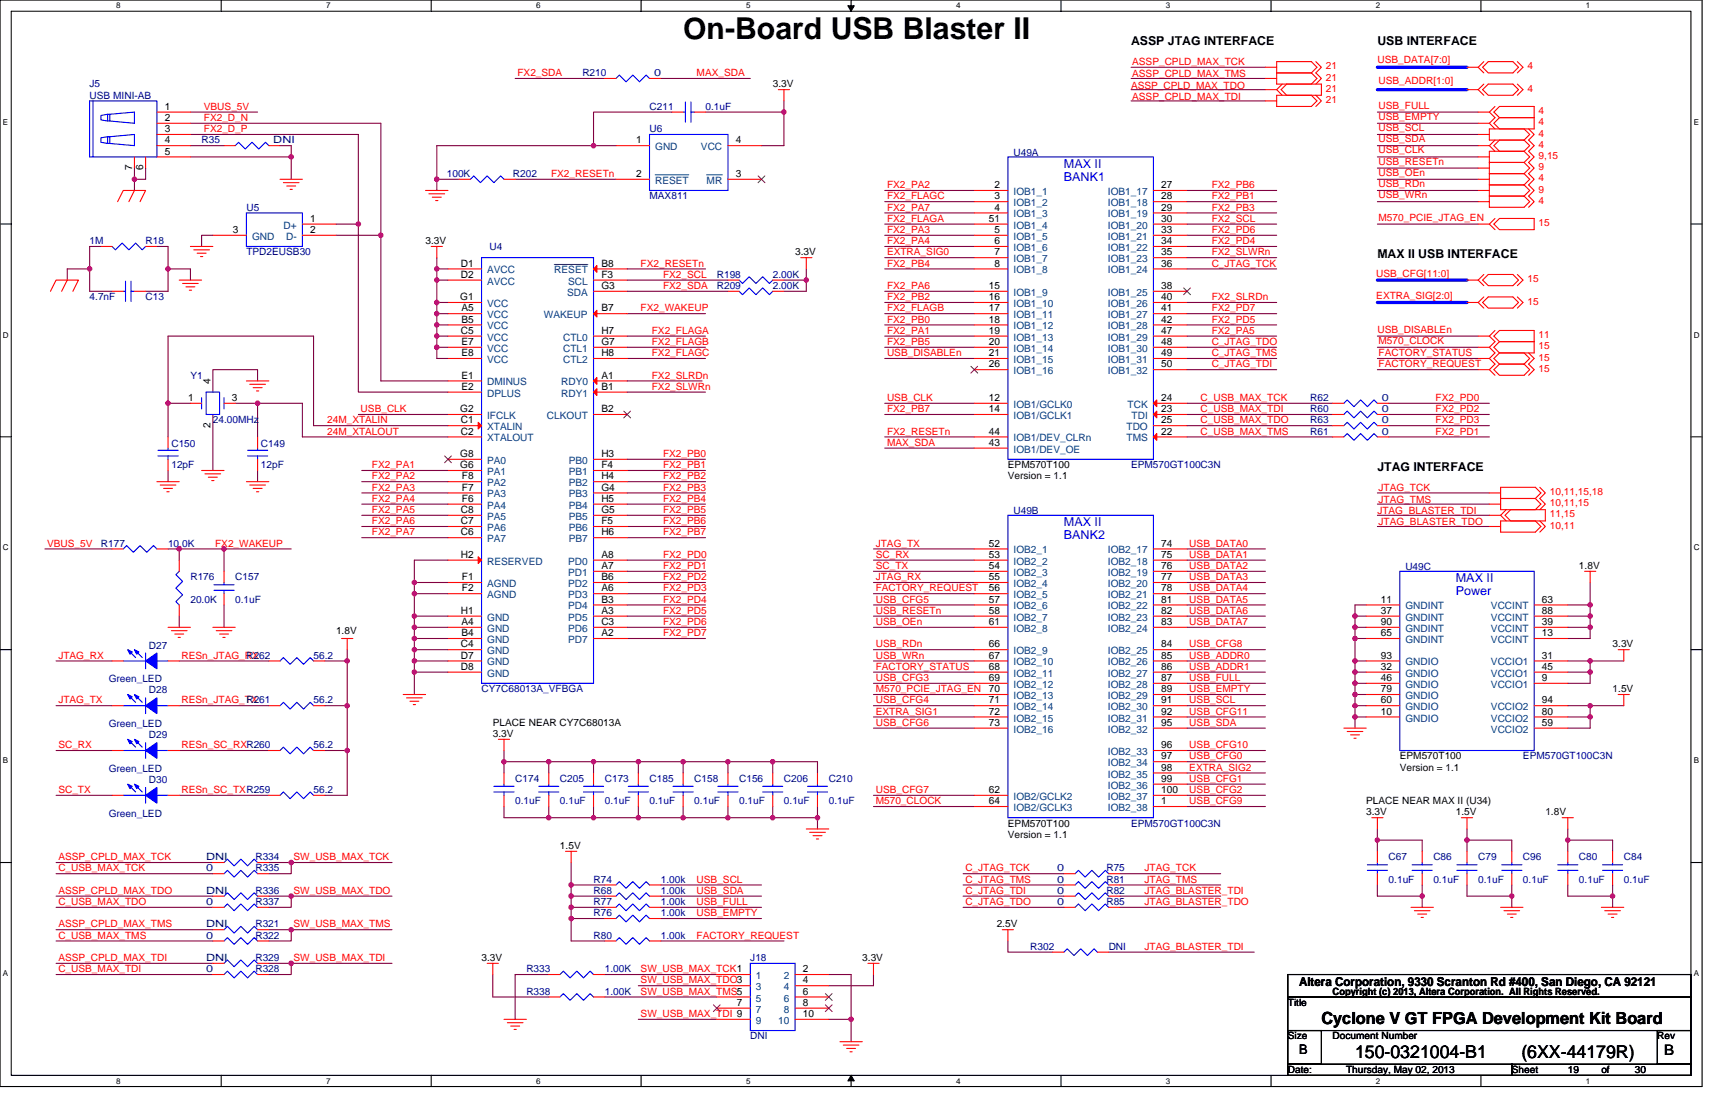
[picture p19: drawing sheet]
<svg xmlns="http://www.w3.org/2000/svg" width="432mm" height="279mm" viewBox="0 0 432 279" stroke-linecap="round" stroke-linejoin="round" font-family="sans-serif">
<defs><g id="words">
<text font-size="7.6" x="172" y="9.7">On-Board USB Blaster II</text>
<g font-size="4.5">
<text x="341.2" y="266.3">150-0321004-B1</text>
<text x="383.1" y="266.3">(6XX-44179R)</text>
</g>
<text font-size="4.2" x="332.7" y="257.7">Cyclone V GT FPGA Development Kit Board</text>
<text font-size="3.7" x="419" y="265.5">B</text>
<text font-size="3.4" x="327.1" y="265.2">B</text>
<g font-size="3.1">
<text x="284.8" y="11.3">ASSP JTAG INTERFACE</text>
<text x="346.8" y="11.3">USB INTERFACE</text>
<text x="346.8" y="64.9">MAX II USB INTERFACE</text>
<text x="346.8" y="118.5">JTAG INTERFACE</text>
<text x="327.1" y="248.2">Altera Corporation, 9330 Scranton Rd #400, San Diego, CA 92121</text>
</g>
<g font-size="3.1" fill="#00f">
<text x="267.9" y="42.3">MAX II</text>
<text x="267.9" y="45.5">BANK1</text>
<text x="267.9" y="132.5">MAX II</text>
<text x="267.9" y="135.7">BANK2</text>
<text x="366.5" y="146.6">MAX II</text>
<text x="366.5" y="149.8">Power</text>
</g>
<g font-size="2.5" fill="#f00">
<text x="285.1" y="16.4">ASSP_CPLD_MAX_TCK</text>
<text x="333.8" y="17.5">21</text>
<text x="346.8" y="15.8">USB_DATA[7:0]</text>
<text x="384.6" y="17.5">4</text>
<text x="130.3" y="19.2">FX2_SDA</text>
<text x="175.4" y="19.2">MAX_SDA</text>
<text x="284.8" y="22.3">ASSP_CPLD_MAX_TDO</text>
<text x="285.1" y="19.5">ASSP_CPLD_MAX_TMS</text>
<text x="333.8" y="20.3">21</text>
<text x="333.8" y="23.1">21</text>
<text x="347.1" y="21.1">USB_ADDR[1:0]</text>
<text x="384.6" y="23.1">4</text>
<text x="51.3" y="27.6">VBUS_5V</text>
<text x="285.1" y="25.1">ASSP_CPLD_MAX_TDI</text>
<text x="333.8" y="26">21</text>
<text x="347.1" y="27.3">USB_FULL</text>
<text x="387.4" y="28.8">4</text>
<text x="51.3" y="30.5">FX2_D_N</text>
<text x="51.3" y="33.3">FX2_D_P</text>
<text x="347.1" y="30.2">USB_EMPTY</text>
<text x="347.1" y="35.8">USB_SDA</text>
<text x="347.1" y="33">USB_SCL</text>
<text x="387.4" y="31.6">4</text>
<text x="387.4" y="34.4">4</text>
<text x="347.1" y="41.4">USB_RESETn</text>
<text x="347.1" y="38.6">USB_CLK</text>
<text x="387.4" y="37.2">4</text>
<text x="387.4" y="40">9,15</text>
<text x="138.7" y="44.6">FX2_RESETn</text>
<text x="223.3" y="47.4">FX2_PA2</text>
<text x="305.1" y="47.4">FX2_PB6</text>
<text x="347.1" y="44.3">USB_OEn</text>
<text x="347.1" y="47.1">USB_RDn</text>
<text x="387.4" y="42.9">9</text>
<text x="387.4" y="45.7">4</text>
<text x="223.3" y="50.2">FX2_FLAGC</text>
<text x="223.3" y="53">FX2_PA7</text>
<text x="305.1" y="50.2">FX2_PB1</text>
<text x="305.1" y="53">FX2_PB3</text>
<text x="347.1" y="49.9">USB_WRn</text>
<text x="387.4" y="48.5">9</text>
<text x="387.4" y="51.3">4</text>
<text x="223.3" y="58.7">FX2_PA3</text>
<text x="223.3" y="55.8">FX2_FLAGA</text>
<text x="305.1" y="55.8">FX2_SCL</text>
<text x="305.1" y="58.7">FX2_PD6</text>
<text x="347.1" y="55.5">M570_PCIE_JTAG_EN</text>
<text x="387.4" y="57">15</text>
<text x="223.3" y="64.3">EXTRA_SIG0</text>
<text x="223.3" y="61.5">FX2_PA4</text>
<text x="305.1" y="64.3">FX2_SLWRn</text>
<text x="305.1" y="61.5">FX2_PD4</text>
<text x="161.3" y="67.1">FX2_RESETn</text>
<text x="166.9" y="69.9">FX2_SCL</text>
<text x="223.3" y="67.1">FX2_PB4</text>
<text x="305.1" y="67.1">C_JTAG_TCK</text>
<text x="346.5" y="69.6">USB_CFG[11:0]</text>
<text x="384.6" y="71.1">15</text>
<text x="166.9" y="72.7">FX2_SDA</text>
<text x="223.3" y="72.7">FX2_PA6</text>
<text x="223.3" y="75.6">FX2_PB2</text>
<text x="305.1" y="75.6">FX2_SLRDn</text>
<text x="346.5" y="75.3">EXTRA_SIG[2:0]</text>
<text x="384.6" y="76.7">15</text>
<text x="161.3" y="78.4">FX2_WAKEUP</text>
<text x="223.3" y="78.4">FX2_FLAGB</text>
<text x="223.3" y="81.2">FX2_PB0</text>
<text x="305.1" y="81.2">FX2_PD5</text>
<text x="305.1" y="78.4">FX2_PD7</text>
<text x="346.8" y="83.7">USB_DISABLEn</text>
<text x="164.1" y="89.7">FX2_FLAGC</text>
<text x="164.1" y="86.8">FX2_FLAGB</text>
<text x="164.1" y="84">FX2_FLAGA</text>
<text x="223.3" y="86.8">FX2_PB5</text>
<text x="223.3" y="84">FX2_PA1</text>
<text x="223.3" y="89.7">USB_DISABLEn</text>
<text x="305.1" y="86.8">C_JTAG_TDO</text>
<text x="305.1" y="89.7">C_JTAG_TMS</text>
<text x="305.1" y="84">FX2_PA5</text>
<text x="347.1" y="89.7">FACTORY_STATUS</text>
<text x="347.1" y="86.6">M570_CLOCK</text>
<text x="387.4" y="88">15</text>
<text x="387.4" y="85.2">11</text>
<text x="164.1" y="95.3">FX2_SLRDn</text>
<text x="305.1" y="92.5">C_JTAG_TDI</text>
<text x="347.1" y="92.5">FACTORY_REQUEST</text>
<text x="387.4" y="90.8">15</text>
<text x="387.4" y="93.6">15</text>
<text x="164.1" y="98.1">FX2_SLWRn</text>
<text x="223.3" y="100.9">USB_CLK</text>
<text x="302.3" y="100.9">C_USB_MAX_TCK</text>
<text x="361.5" y="100.9">FX2_PD0</text>
<text x="82.4" y="106.6">24M_XTALIN</text>
<text x="90.8" y="103.8">USB_CLK</text>
<text x="223.3" y="103.8">FX2_PB7</text>
<text x="302.3" y="103.8">C_USB_MAX_TDI</text>
<text x="302.3" y="106.6">C_USB_MAX_TDO</text>
<text x="361.5" y="103.8">FX2_PD2</text>
<text x="361.5" y="106.6">FX2_PD3</text>
<text x="82.4" y="109.4">24M_XTALOUT</text>
<text x="223.3" y="112.2">MAX_SDA</text>
<text x="223.3" y="109.4">FX2_RESETn</text>
<text x="302.3" y="109.4">C_USB_MAX_TMS</text>
<text x="361.5" y="109.4">FX2_PD1</text>
<text x="93.6" y="117.9">FX2_PA1</text>
<text x="166.9" y="115">FX2_PB0</text>
<text x="166.9" y="117.9">FX2_PB1</text>
<text x="93.6" y="120.7">FX2_PA2</text>
<text x="93.6" y="123.5">FX2_PA3</text>
<text x="166.9" y="120.7">FX2_PB2</text>
<text x="166.9" y="123.5">FX2_PB3</text>
<text x="347.1" y="123.5">JTAG_TCK</text>
<text x="390.2" y="124.6">10,11,15,18</text>
<text x="93.6" y="126.3">FX2_PA4</text>
<text x="93.6" y="129.1">FX2_PA5</text>
<text x="93.6" y="132">FX2_PA6</text>
<text x="166.9" y="126.3">FX2_PB4</text>
<text x="166.9" y="129.1">FX2_PB5</text>
<text x="166.9" y="132">FX2_PB6</text>
<text x="346.8" y="129.4">JTAG_BLASTER_TDI</text>
<text x="347.1" y="126.6">JTAG_TMS</text>
<text x="390.2" y="127.4">10,11,15</text>
<text x="390.2" y="130.3">11,15</text>
<text x="11.9" y="137.6">VBUS_5V</text>
<text x="54.2" y="137.6">FX2_WAKEUP</text>
<text x="93.6" y="134.8">FX2_PA7</text>
<text x="166.9" y="134.8">FX2_PB7</text>
<text x="220.5" y="137.6">JTAG_TX</text>
<text x="299.4" y="137.6">USB_DATA0</text>
<text x="347.1" y="132.2">JTAG_BLASTER_TDO</text>
<text x="390.2" y="133.1">10,11</text>
<text x="166.9" y="140.4">FX2_PD0</text>
<text x="166.9" y="143.2">FX2_PD1</text>
<text x="220.5" y="140.4">SC_RX</text>
<text x="220.5" y="143.2">SC_TX</text>
<text x="299.4" y="143.2">USB_DATA2</text>
<text x="299.4" y="140.4">USB_DATA1</text>
<text x="166.9" y="148.9">FX2_PD3</text>
<text x="166.9" y="146">FX2_PD2</text>
<text x="220.5" y="148.9">FACTORY_REQUEST</text>
<text x="220.5" y="146">JTAG_RX</text>
<text x="299.4" y="146">USB_DATA3</text>
<text x="299.4" y="148.9">USB_DATA4</text>
<text x="166.9" y="151.7">FX2_PD4</text>
<text x="166.9" y="154.5">FX2_PD5</text>
<text x="220.5" y="154.5">USB_RESETn</text>
<text x="220.5" y="151.7">USB_CFG5</text>
<text x="299.4" y="151.7">USB_DATA5</text>
<text x="299.4" y="154.5">USB_DATA6</text>
<text x="166.9" y="157.3">FX2_PD6</text>
<text x="166.9" y="160.1">FX2_PD7</text>
<text x="220.5" y="157.3">USB_OEn</text>
<text x="299.4" y="157.3">USB_DATA7</text>
<text x="14.7" y="165.8">JTAG_RX</text>
<text x="45.7" y="165.8">RESn_JTAG_RX</text>
<text x="220.5" y="163">USB_RDn</text>
<text x="220.5" y="165.8">USB_WRn</text>
<text x="299.4" y="165.8">USB_ADDR0</text>
<text x="299.4" y="163">USB_CFG8</text>
<text x="220.5" y="168.6">FACTORY_STATUS</text>
<text x="220.5" y="171.4">USB_CFG3</text>
<text x="299.4" y="171.4">USB_FULL</text>
<text x="299.4" y="168.6">USB_ADDR1</text>
<text x="14.7" y="177.1">JTAG_TX</text>
<text x="45.7" y="177.1">RESn_JTAG_TX</text>
<text x="220.5" y="174.2">M570_PCIE_JTAG_EN</text>
<text x="220.5" y="177.1">USB_CFG4</text>
<text x="220.5" y="179.9">EXTRA_SIG1</text>
<text x="299.4" y="174.2">USB_EMPTY</text>
<text x="299.4" y="177.1">USB_SCL</text>
<text x="299.4" y="179.9">USB_CFG11</text>
<text x="220.5" y="182.7">USB_CFG6</text>
<text x="299.4" y="182.7">USB_SDA</text>
<text x="14.7" y="188.3">SC_RX</text>
<text x="45.7" y="188.3">RESn_SC_RXR260</text>
<text x="299.4" y="191.2">USB_CFG0</text>
<text x="299.4" y="188.3">USB_CFG10</text>
<text x="299.4" y="196.8">USB_CFG1</text>
<text x="299.4" y="194">EXTRA_SIG2</text>
<text x="14.7" y="199.6">SC_TX</text>
<text x="45.7" y="199.6">RESn_SC_TXR259</text>
<text x="220.5" y="202.4">M570_CLOCK</text>
<text x="220.5" y="199.6">USB_CFG7</text>
<text x="299.4" y="199.6">USB_CFG2</text>
<text x="299.4" y="202.4">USB_CFG9</text>
<text x="14.7" y="216.5">ASSP_CPLD_MAX_TCK</text>
<text x="14.7" y="219.4">C_USB_MAX_TCK</text>
<text x="73.9" y="216.5">SW_USB_MAX_TCK</text>
<text x="243.1" y="219.4">C_JTAG_TCK</text>
<text x="288.2" y="219.4">JTAG_TCK</text>
<text x="14.7" y="225">ASSP_CPLD_MAX_TDO</text>
<text x="14.7" y="227.8">C_USB_MAX_TDO</text>
<text x="73.9" y="225">SW_USB_MAX_TDO</text>
<text x="175.4" y="222.2">USB_SCL</text>
<text x="175.4" y="225">USB_SDA</text>
<text x="175.4" y="227.8">USB_FULL</text>
<text x="243.1" y="227.8">C_JTAG_TDO</text>
<text x="243.1" y="225">C_JTAG_TDI</text>
<text x="243.1" y="222.2">C_JTAG_TMS</text>
<text x="288.2" y="227.8">JTAG_BLASTER_TDO</text>
<text x="288.2" y="225">JTAG_BLASTER_TDI</text>
<text x="288.2" y="222.2">JTAG_TMS</text>
<text x="14.7" y="233.4">ASSP_CPLD_MAX_TMS</text>
<text x="73.9" y="233.4">SW_USB_MAX_TMS</text>
<text x="175.4" y="230.6">USB_EMPTY</text>
<text x="14.7" y="236.3">C_USB_MAX_TMS</text>
<text x="175.4" y="236.3">FACTORY_REQUEST</text>
<text x="288.2" y="239.1">JTAG_BLASTER_TDI</text>
<text x="14.7" y="241.9">ASSP_CPLD_MAX_TDI</text>
<text x="14.7" y="244.7">C_USB_MAX_TDI</text>
<text x="73.9" y="241.9">SW_USB_MAX_TDI</text>
<text x="161.3" y="244.7">SW_USB_MAX_TCK1</text>
<text x="161.3" y="247.5">SW_USB_MAX_TDO3</text>
<text x="161.3" y="250.4">SW_USB_MAX_TMS5</text>
<text x="161.3" y="256">SW_USB_MAX_TDI 9</text>
</g>
<g font-size="2.5" fill="#000080">
<text x="22.6" y="22">J5</text>
<text x="146.6" y="19.2">R210</text>
<text x="164.7" y="19.2">0</text>
<text x="22.6" y="24.8">USB MINI-AB</text>
<text x="163.5" y="27.6">C211</text>
<text x="177.6" y="27.6">0.1uF</text>
<text x="163.5" y="33.3">U6</text>
<text x="50.8" y="36.1">R35</text>
<text x="68.8" y="36.1">DNI</text>
<text x="255.2" y="39.2">U49A</text>
<text x="112.5" y="44.6">100K</text>
<text x="129.1" y="44.6">R202</text>
<text x="62" y="53">U5</text>
<text x="163.5" y="50.2">MAX811</text>
<text x="22.6" y="61.5">1M</text>
<text x="36.7" y="61.5">R18</text>
<text x="62" y="64.3">TPD2EUSB30</text>
<text x="123.2" y="62.9">U4</text>
<text x="180.5" y="69.9">R198</text>
<text x="194.6" y="69.9">2.00K</text>
<text x="22.6" y="75.6">4.7nF</text>
<text x="36.7" y="75.6">C13</text>
<text x="180.5" y="72.7">R209</text>
<text x="194.6" y="72.7">2.00K</text>
<text x="47.9" y="95.3">Y1</text>
<text x="329.9" y="100.9">R62</text>
<text x="347.9" y="100.9">0</text>
<text x="53.6" y="106.6">24.00MHz</text>
<text x="329.9" y="103.8">R60</text>
<text x="329.9" y="106.6">R63</text>
<text x="347.9" y="103.8">0</text>
<text x="347.9" y="106.6">0</text>
<text x="43.2" y="112.5">C150</text>
<text x="65.7" y="112.5">C149</text>
<text x="329.9" y="109.4">R61</text>
<text x="347.9" y="109.4">0</text>
<text x="43.2" y="117.9">12pF</text>
<text x="65.7" y="117.9">12pF</text>
<text x="284.8" y="117.9">EPM570GT100C3N</text>
<text x="255.2" y="129.4">U49B</text>
<text x="25.4" y="137.6">R177</text>
<text x="42.3" y="137.6">10.0K</text>
<text x="353.8" y="143.5">U49C</text>
<text x="47.9" y="146">R176</text>
<text x="59.2" y="146">C157</text>
<text x="47.9" y="151.7">20.0K</text>
<text x="59.2" y="151.7">0.1uF</text>
<text x="37.5" y="163.3">D27</text>
<text x="62" y="165.8">R262</text>
<text x="79" y="165.8">56.2</text>
<text x="27.4" y="171.7">Green_LED</text>
<text x="37.5" y="174.5">D28</text>
<text x="62" y="177.1">R261</text>
<text x="79" y="177.1">56.2</text>
<text x="121.2" y="174.2">CY7C68013A_VFBGA</text>
<text x="27.4" y="183">Green_LED</text>
<text x="37.5" y="185.8">D29</text>
<text x="79" y="188.3">56.2</text>
<text x="383.5" y="191.2">EPM570GT100C3N</text>
<text x="27.4" y="194.3">Green_LED</text>
<text x="37.5" y="197.1">D30</text>
<text x="129.7" y="196.8">C174</text>
<text x="141" y="196.8">C205</text>
<text x="152.3" y="196.8">C173</text>
<text x="163.5" y="196.8">C185</text>
<text x="174.8" y="196.8">C158</text>
<text x="186.1" y="196.8">C156</text>
<text x="197.4" y="196.8">C206</text>
<text x="208.7" y="196.8">C210</text>
<text x="79" y="199.6">56.2</text>
<text x="129.7" y="202.4">0.1uF</text>
<text x="141" y="202.4">0.1uF</text>
<text x="152.3" y="202.4">0.1uF</text>
<text x="163.5" y="202.4">0.1uF</text>
<text x="174.8" y="202.4">0.1uF</text>
<text x="186.1" y="202.4">0.1uF</text>
<text x="197.4" y="202.4">0.1uF</text>
<text x="208.7" y="202.4">0.1uF</text>
<text x="27.4" y="205.5">Green_LED</text>
<text x="284.8" y="208.1">EPM570GT100C3N</text>
<text x="51.9" y="216.5">DNI</text>
<text x="51.9" y="219.4">0</text>
<text x="64.3" y="216.5">R334</text>
<text x="64.3" y="219.4">R335</text>
<text x="266.2" y="219.4">0</text>
<text x="278.6" y="219.4">R75</text>
<text x="349.6" y="216.5">C67</text>
<text x="360.9" y="216.5">C86</text>
<text x="372.2" y="216.5">C79</text>
<text x="383.5" y="216.5">C96</text>
<text x="397.6" y="216.5">C80</text>
<text x="408.8" y="216.5">C84</text>
<text x="51.9" y="227.8">0</text>
<text x="51.9" y="225">DNI</text>
<text x="64.3" y="227.8">R337</text>
<text x="64.3" y="225">R336</text>
<text x="149.4" y="225">R68</text>
<text x="149.4" y="227.8">R77</text>
<text x="149.4" y="222.2">R74</text>
<text x="166.4" y="225">1.00k</text>
<text x="166.4" y="227.8">1.00k</text>
<text x="166.4" y="222.2">1.00k</text>
<text x="266.2" y="227.8">0</text>
<text x="266.2" y="222.2">0</text>
<text x="266.2" y="225">0</text>
<text x="278.6" y="227.8">R85</text>
<text x="278.6" y="222.2">R81</text>
<text x="278.6" y="225">R82</text>
<text x="349.6" y="222.2">0.1uF</text>
<text x="360.9" y="222.2">0.1uF</text>
<text x="372.2" y="222.2">0.1uF</text>
<text x="383.5" y="222.2">0.1uF</text>
<text x="397.6" y="222.2">0.1uF</text>
<text x="408.8" y="222.2">0.1uF</text>
<text x="51.9" y="233.4">DNI</text>
<text x="64.3" y="233.4">R321</text>
<text x="149.4" y="230.6">R76</text>
<text x="166.4" y="230.6">1.00k</text>
<text x="51.9" y="236.3">0</text>
<text x="64.3" y="236.3">R322</text>
<text x="149.4" y="236.3">R80</text>
<text x="166.4" y="236.3">1.00k</text>
<text x="259.4" y="239.1">R302</text>
<text x="279.1" y="239.1">DNI</text>
<text x="51.9" y="241.9">DNI</text>
<text x="51.9" y="244.7">0</text>
<text x="64.3" y="241.9">R329</text>
<text x="64.3" y="244.7">R328</text>
<text x="132.5" y="244.7">R333</text>
<text x="152.3" y="244.7">1.00K</text>
<text x="188.9" y="241.9">J18</text>
<text x="132.5" y="250.4">R338</text>
<text x="152.3" y="250.4">1.00K</text>
<text x="188.9" y="261.6">DNI</text>
</g>
<g font-size="2.5">
<text x="194.6" y="22">3.3V</text>
<text x="41.5" y="27.6">1</text>
<text x="41.5" y="30.4">2</text>
<text x="41.5" y="33.3">3</text>
<text x="41.5" y="36.1">4</text>
<text x="41.5" y="38.9">5</text>
<text x="160.1" y="36.1">1</text>
<text x="185.3" y="36.1">4</text>
<text x="33.3" y="42.9" transform="rotate(-90 33.3 42.9)">7</text>
<text x="36.1" y="42.9" transform="rotate(-90 36.1 42.9)">6</text>
<text x="160.1" y="44.5">2</text>
<text x="185.3" y="44.5">3</text>
<text x="250.4" y="47.3">2</text>
<text x="292.4" y="47.3">27</text>
<text x="250.4" y="50.2">3</text>
<text x="250.4" y="53">4</text>
<text x="292.4" y="50.2">28</text>
<text x="292.4" y="53">29</text>
<text x="58.7" y="58.6">3</text>
<text x="78.1" y="55.8">1</text>
<text x="78.1" y="58.6">2</text>
<text x="249" y="55.8">51</text>
<text x="250.4" y="58.6">5</text>
<text x="292.4" y="55.8">30</text>
<text x="292.4" y="58.6">33</text>
<text x="107.1" y="61.5">3.3V</text>
<text x="200.2" y="64.3">3.3V</text>
<text x="250.4" y="61.4">6</text>
<text x="250.4" y="64.3">7</text>
<text x="292.4" y="64.3">35</text>
<text x="292.4" y="61.4">34</text>
<text x="116" y="67.1">D1</text>
<text x="116" y="69.9">D2</text>
<text x="151.4" y="69.9">F3</text>
<text x="151.4" y="67.1">B8</text>
<text x="250.4" y="67.1">8</text>
<text x="292.4" y="67.1">36</text>
<text x="115.9" y="75.5">G1</text>
<text x="151.4" y="72.7">G3</text>
<text x="249" y="72.7">15</text>
<text x="249" y="75.5">16</text>
<text x="292.4" y="72.7">38</text>
<text x="292.4" y="75.5">40</text>
<text x="116.2" y="78.4">A5</text>
<text x="116.2" y="81.2">B5</text>
<text x="151.4" y="78.4">B7</text>
<text x="249" y="78.4">17</text>
<text x="249" y="81.2">18</text>
<text x="292.4" y="78.4">41</text>
<text x="292.4" y="81.2">42</text>
<text x="116" y="84">C5</text>
<text x="116.2" y="86.8">E7</text>
<text x="116.2" y="89.6">E8</text>
<text x="151.4" y="86.8">G7</text>
<text x="151.4" y="84">H7</text>
<text x="151.4" y="89.6">H8</text>
<text x="249" y="84">19</text>
<text x="249" y="86.8">20</text>
<text x="249" y="89.6">21</text>
<text x="292.4" y="84">47</text>
<text x="292.4" y="86.8">48</text>
<text x="292.4" y="89.6">49</text>
<text x="116.2" y="95.3">E1</text>
<text x="151.4" y="95.3">A1</text>
<text x="249" y="92.5">26</text>
<text x="292.4" y="92.5">50</text>
<text x="47.4" y="100.9">1</text>
<text x="53" y="96.7" transform="rotate(-90 53 96.7)">4</text>
<text x="58.4" y="100.9">3</text>
<text x="116.2" y="98.1">E2</text>
<text x="151.4" y="98.1">B1</text>
<text x="249" y="100.9">12</text>
<text x="292.4" y="100.9">24</text>
<text x="53" y="107.7" transform="rotate(-90 53 107.7)">2</text>
<text x="115.9" y="103.7">G2</text>
<text x="116" y="106.6">C1</text>
<text x="151.4" y="103.7">B2</text>
<text x="249" y="103.7">14</text>
<text x="292.4" y="106.6">25</text>
<text x="292.4" y="103.7">23</text>
<text x="116" y="109.4">C2</text>
<text x="249" y="112.2">43</text>
<text x="249" y="109.4">44</text>
<text x="292.4" y="109.4">22</text>
<text x="115.9" y="117.8">G6</text>
<text x="115.9" y="115">G8</text>
<text x="151.4" y="115">H3</text>
<text x="151.4" y="117.8">F4</text>
<text x="253.8" y="117.9">EPM570T100</text>
<text x="116.3" y="123.5">F7</text>
<text x="116.3" y="120.7">F8</text>
<text x="151.4" y="123.5">G4</text>
<text x="151.4" y="120.7">H4</text>
<text x="253.8" y="120.7">Version = 1.1</text>
<text x="116" y="131.9">C7</text>
<text x="116" y="129.1">C8</text>
<text x="116.3" y="126.3">F6</text>
<text x="151.4" y="131.9">F5</text>
<text x="151.4" y="129.1">G5</text>
<text x="151.4" y="126.3">H5</text>
<text x="116" y="134.7">C6</text>
<text x="151.4" y="134.7">H6</text>
<text x="249" y="137.6">52</text>
<text x="292.4" y="137.6">74</text>
<text x="116" y="140.4">H2</text>
<text x="151.4" y="143.2">A7</text>
<text x="151.4" y="140.4">A8</text>
<text x="249" y="140.4">53</text>
<text x="249" y="143.2">54</text>
<text x="292.4" y="140.4">75</text>
<text x="292.4" y="143.2">76</text>
<text x="397.6" y="143.2">1.8V</text>
<text x="116.3" y="146">F1</text>
<text x="116.3" y="148.8">F2</text>
<text x="151.4" y="148.8">A6</text>
<text x="151.4" y="146">B6</text>
<text x="249" y="146">55</text>
<text x="249" y="148.8">56</text>
<text x="292.4" y="146">77</text>
<text x="292.4" y="148.8">78</text>
<text x="116" y="154.5">H1</text>
<text x="151.4" y="154.5">A3</text>
<text x="151.4" y="151.7">B3</text>
<text x="249" y="151.7">57</text>
<text x="249" y="154.5">58</text>
<text x="292.4" y="151.7">81</text>
<text x="292.4" y="154.5">82</text>
<text x="347.6" y="151.7">11</text>
<text x="347.6" y="154.5">37</text>
<text x="388.2" y="151.7">63</text>
<text x="388.2" y="154.5">88</text>
<text x="84.6" y="159.6">1.8V</text>
<text x="116.2" y="157.3">A4</text>
<text x="116.2" y="160.1">B4</text>
<text x="151.4" y="160.1">A2</text>
<text x="151.4" y="157.3">C3</text>
<text x="249" y="157.3">61</text>
<text x="292.4" y="157.3">83</text>
<text x="347.6" y="157.3">90</text>
<text x="347.6" y="160.1">65</text>
<text x="388.2" y="160.1">13</text>
<text x="388.2" y="157.3">39</text>
<text x="116" y="162.9">C4</text>
<text x="116" y="165.8">D7</text>
<text x="249" y="162.9">66</text>
<text x="249" y="165.8">67</text>
<text x="292.4" y="162.9">84</text>
<text x="292.4" y="165.8">85</text>
<text x="347.6" y="165.8">93</text>
<text x="388.2" y="165.8">31</text>
<text x="406" y="163">3.3V</text>
<text x="116" y="168.6">D8</text>
<text x="249" y="168.6">68</text>
<text x="249" y="171.4">69</text>
<text x="292.4" y="168.6">86</text>
<text x="292.4" y="171.4">87</text>
<text x="347.6" y="168.6">32</text>
<text x="347.6" y="171.4">46</text>
<text x="388.2" y="168.6">45</text>
<text x="388.2" y="171.4">9</text>
<text x="249" y="174.2">70</text>
<text x="249" y="177">71</text>
<text x="249" y="179.9">72</text>
<text x="292.4" y="174.2">89</text>
<text x="292.4" y="177">91</text>
<text x="292.4" y="179.9">92</text>
<text x="347.6" y="174.2">79</text>
<text x="347.6" y="177">60</text>
<text x="347.6" y="179.9">10</text>
<text x="388.2" y="177">94</text>
<text x="388.2" y="179.9">80</text>
<text x="406" y="174.2">1.5V</text>
<text x="124.1" y="182.7">PLACE NEAR CY7C68013A</text>
<text x="124.1" y="185.5">3.3V</text>
<text x="249" y="182.7">73</text>
<text x="292.4" y="182.7">95</text>
<text x="388.2" y="182.7">59</text>
<text x="292.4" y="188.3">96</text>
<text x="292.4" y="191.1">97</text>
<text x="352.4" y="191.2">EPM570T100</text>
<text x="292.4" y="194">98</text>
<text x="292.4" y="196.8">99</text>
<text x="352.4" y="194">Version = 1.1</text>
<text x="249" y="199.6">62</text>
<text x="249" y="202.4">64</text>
<text x="292.4" y="199.6">100</text>
<text x="292.4" y="202.4">1</text>
<text x="344" y="202.4">PLACE NEAR MAX II (U34)</text>
<text x="253.8" y="208.1">EPM570T100</text>
<text x="344" y="205.3">3.3V</text>
<text x="366.5" y="205.3">1.5V</text>
<text x="389.1" y="205.3">1.8V</text>
<text x="141" y="213.7">1.5V</text>
<text x="253.8" y="210.9">Version = 1.1</text>
<text x="251" y="233.4">2.5V</text>
<text x="121.2" y="241.9">3.3V</text>
<text x="202.2" y="244.7">2</text>
<text x="217.1" y="241.9">3.3V</text>
<text x="202.2" y="247.5">4</text>
<text x="202.2" y="250.4">6</text>
<text x="335.5" y="250.4">Copyright (c) 2013, Altera Corporation. All Rights Reserved.</text>
<text x="185.5" y="253.2">7</text>
<text x="202.2" y="253.2">8</text>
<text x="202.2" y="256">10</text>
<text x="324.3" y="253.2">Title</text>
<text x="324.3" y="261.6">Size</text>
<text x="335.5" y="261.6">Document Number</text>
<text x="417.3" y="261.6">Rev</text>
<text x="324.3" y="270.1">Date:</text>
<text x="338.9" y="270.1">Thursday, May 02, 2013</text>
<text x="380.6" y="270.1">Sheet</text>
<text x="394.7" y="270.1">19</text>
<text x="403.2" y="270.1">of</text>
<text x="411.6" y="270.1">30</text>
</g>
<g font-size="2.5" fill="#004080">
<text x="165" y="37.8">GND</text>
<text x="176.5" y="37.8">VCC</text>
<text x="165" y="46.3">RESET</text>
<text x="177.9" y="46.3">MR</text>
<text x="255.2" y="49.1">IOB1_1</text>
<text x="255.2" y="51.9">IOB1_2</text>
<text x="279" y="49.1">IOB1_17</text>
<text x="279" y="51.9">IOB1_18</text>
<text x="71.4" y="57.6">D+</text>
<text x="255.2" y="54.7">IOB1_3</text>
<text x="255.2" y="57.6">IOB1_4</text>
<text x="279" y="54.7">IOB1_19</text>
<text x="279" y="57.6">IOB1_20</text>
<text x="63.5" y="60.4">GND</text>
<text x="72" y="60.4">D-</text>
<text x="255.2" y="60.4">IOB1_5</text>
<text x="255.2" y="63.2">IOB1_6</text>
<text x="255.2" y="66">IOB1_7</text>
<text x="279" y="66">IOB1_23</text>
<text x="279" y="60.4">IOB1_21</text>
<text x="279" y="63.2">IOB1_22</text>
<text x="122.7" y="68.8">AVCC</text>
<text x="122.7" y="71.6">AVCC</text>
<text x="139.6" y="68.8">RESET</text>
<text x="143.1" y="71.6">SCL</text>
<text x="255.2" y="68.8">IOB1_8</text>
<text x="279" y="68.8">IOB1_24</text>
<text x="122.7" y="77.3">VCC</text>
<text x="142.8" y="74.5">SDA</text>
<text x="255.2" y="74.5">IOB1_9</text>
<text x="255.2" y="77.3">IOB1_10</text>
<text x="279" y="74.5">IOB1_25</text>
<text x="279" y="77.3">IOB1_26</text>
<text x="122.7" y="80.1">VCC</text>
<text x="122.7" y="82.9">VCC</text>
<text x="136.9" y="80.1">WAKEUP</text>
<text x="255.2" y="80.1">IOB1_11</text>
<text x="255.2" y="82.9">IOB1_12</text>
<text x="279" y="80.1">IOB1_27</text>
<text x="279" y="82.9">IOB1_28</text>
<text x="122.7" y="88.6">VCC</text>
<text x="122.7" y="85.7">VCC</text>
<text x="141.8" y="88.6">CTL1</text>
<text x="141.8" y="85.7">CTL0</text>
<text x="255.2" y="85.7">IOB1_13</text>
<text x="255.2" y="88.6">IOB1_14</text>
<text x="279" y="85.7">IOB1_29</text>
<text x="279" y="88.6">IOB1_30</text>
<text x="122.7" y="91.4">VCC</text>
<text x="141.8" y="91.4">CTL2</text>
<text x="255.2" y="91.4">IOB1_15</text>
<text x="255.2" y="94.2">IOB1_16</text>
<text x="279" y="91.4">IOB1_31</text>
<text x="279" y="94.2">IOB1_32</text>
<text x="122.7" y="97">DMINUS</text>
<text x="122.7" y="99.8">DPLUS</text>
<text x="141.3" y="97">RDY0</text>
<text x="141.3" y="99.8">RDY1</text>
<text x="122.7" y="105.5">IFCLK</text>
<text x="137.7" y="105.5">CLKOUT</text>
<text x="255.2" y="102.7">IOB1/GCLK0</text>
<text x="255.2" y="105.5">IOB1/GCLK1</text>
<text x="283.9" y="102.7">TCK</text>
<text x="284.9" y="105.5">TDI</text>
<text x="122.7" y="108.3">XTALIN</text>
<text x="122.7" y="111.1">XTALOUT</text>
<text x="255.2" y="113.9">IOB1/DEV_OE</text>
<text x="255.2" y="111.1">IOB1/DEV_CLRn</text>
<text x="283.6" y="111.1">TMS</text>
<text x="283.6" y="108.3">TDO</text>
<text x="122.7" y="119.6">PA1</text>
<text x="122.7" y="116.8">PA0</text>
<text x="143.2" y="116.8">PB0</text>
<text x="143.2" y="119.6">PB1</text>
<text x="122.7" y="125.2">PA3</text>
<text x="122.7" y="122.4">PA2</text>
<text x="143.2" y="125.2">PB3</text>
<text x="143.2" y="122.4">PB2</text>
<text x="122.7" y="128">PA4</text>
<text x="122.7" y="130.9">PA5</text>
<text x="143.2" y="130.9">PB5</text>
<text x="143.2" y="128">PB4</text>
<text x="122.7" y="136.5">PA7</text>
<text x="122.7" y="133.7">PA6</text>
<text x="143.2" y="133.7">PB6</text>
<text x="143.2" y="136.5">PB7</text>
<text x="122.7" y="142.1">RESERVED</text>
<text x="143.1" y="142.1">PD0</text>
<text x="255.2" y="139.3">IOB2_1</text>
<text x="255.2" y="142.1">IOB2_2</text>
<text x="279" y="139.3">IOB2_17</text>
<text x="279" y="142.1">IOB2_18</text>
<text x="122.7" y="147.8">AGND</text>
<text x="143.1" y="147.8">PD2</text>
<text x="143.1" y="144.9">PD1</text>
<text x="255.2" y="144.9">IOB2_3</text>
<text x="255.2" y="147.8">IOB2_4</text>
<text x="279" y="144.9">IOB2_19</text>
<text x="279" y="147.8">IOB2_20</text>
<text x="122.7" y="150.6">AGND</text>
<text x="143.1" y="153.4">PD4</text>
<text x="143.1" y="150.6">PD3</text>
<text x="255.2" y="150.6">IOB2_5</text>
<text x="255.2" y="153.4">IOB2_6</text>
<text x="279" y="150.6">IOB2_21</text>
<text x="279" y="153.4">IOB2_22</text>
<text x="353.9" y="153.4">GNDINT</text>
<text x="375.4" y="153.4">VCCINT</text>
<text x="122.7" y="156.2">GND</text>
<text x="122.7" y="159">GND</text>
<text x="122.7" y="161.9">GND</text>
<text x="143.1" y="161.9">PD7</text>
<text x="143.1" y="156.2">PD5</text>
<text x="143.1" y="159">PD6</text>
<text x="255.2" y="156.2">IOB2_7</text>
<text x="255.2" y="159">IOB2_8</text>
<text x="279" y="156.2">IOB2_23</text>
<text x="279" y="159">IOB2_24</text>
<text x="353.9" y="156.2">GNDINT</text>
<text x="353.9" y="159">GNDINT</text>
<text x="353.9" y="161.9">GNDINT</text>
<text x="375.4" y="161.9">VCCINT</text>
<text x="375.4" y="159">VCCINT</text>
<text x="375.4" y="156.2">VCCINT</text>
<text x="122.7" y="164.7">GND</text>
<text x="122.7" y="167.5">GND</text>
<text x="255.2" y="164.7">IOB2_9</text>
<text x="255.2" y="167.5">IOB2_10</text>
<text x="279" y="164.7">IOB2_25</text>
<text x="279" y="167.5">IOB2_26</text>
<text x="353.9" y="167.5">GNDIO</text>
<text x="375.4" y="167.5">VCCIO1</text>
<text x="122.7" y="170.3">GND</text>
<text x="255.2" y="170.3">IOB2_11</text>
<text x="255.2" y="173.1">IOB2_12</text>
<text x="279" y="170.3">IOB2_27</text>
<text x="279" y="173.1">IOB2_28</text>
<text x="353.9" y="170.3">GNDIO</text>
<text x="353.9" y="173.1">GNDIO</text>
<text x="375.4" y="170.3">VCCIO1</text>
<text x="375.4" y="173.1">VCCIO1</text>
<text x="255.2" y="176">IOB2_13</text>
<text x="255.2" y="178.8">IOB2_14</text>
<text x="279" y="176">IOB2_29</text>
<text x="279" y="178.8">IOB2_30</text>
<text x="353.9" y="176">GNDIO</text>
<text x="353.9" y="178.8">GNDIO</text>
<text x="375.4" y="178.8">VCCIO2</text>
<text x="255.2" y="181.6">IOB2_15</text>
<text x="255.2" y="184.4">IOB2_16</text>
<text x="279" y="181.6">IOB2_31</text>
<text x="279" y="184.4">IOB2_32</text>
<text x="353.9" y="181.6">GNDIO</text>
<text x="375.4" y="181.6">VCCIO2</text>
<text x="375.4" y="184.4">VCCIO2</text>
<text x="279" y="190.1">IOB2_33</text>
<text x="279" y="192.9">IOB2_34</text>
<text x="279" y="195.7">IOB2_35</text>
<text x="255.2" y="201.3">IOB2/GCLK2</text>
<text x="279" y="198.5">IOB2_36</text>
<text x="279" y="201.3">IOB2_37</text>
<text x="255.2" y="204.2">IOB2/GCLK3</text>
<text x="279" y="204.2">IOB2_38</text>
<text x="190.3" y="246.4">1</text>
<text x="190.3" y="249.3">3</text>
<text x="197.4" y="246.4">2</text>
<text x="197.4" y="249.3">4</text>
<text x="190.3" y="252.1">5</text>
<text x="190.3" y="254.9">7</text>
<text x="190.3" y="257.7">9</text>
<text x="195.9" y="257.7">10</text>
<text x="197.4" y="252.1">6</text>
<text x="197.4" y="254.9">8</text>
</g>
<g font-size="2">
<text x="29.3" y="2.1">8</text>
<text x="82.1" y="2.1">7</text>
<text x="135" y="2.1">6</text>
<text x="187.8" y="2.1">5</text>
<text x="240.7" y="2.1">4</text>
<text x="293.6" y="2.1">3</text>
<text x="346.4" y="2.1">2</text>
<text x="399.3" y="2.1">1</text>
<text x=".7" y="31.4">E</text>
<text x="426.5" y="31.4">E</text>
<text x=".7" y="85">D</text>
<text x="426.5" y="85">D</text>
<text x=".7" y="138.6">C</text>
<text x="426.5" y="138.6">C</text>
<text x=".7" y="192.1">B</text>
<text x="426.5" y="192.1">B</text>
<text x=".7" y="245.7">A</text>
<text x="426.5" y="245.7">A</text>
<text x="29.3" y="272.8">8</text>
<text x="82.1" y="272.8">7</text>
<text x="135" y="272.8">6</text>
<text x="187.8" y="272.8">5</text>
<text x="240.7" y="272.8">4</text>
<text x="293.6" y="272.8">3</text>
<text x="346.4" y="272.8">2</text>
<text x="399.3" y="272.8">1</text>
</g>
</g></defs>
<path d="M0 0h428.6v273.5h-428.6zM2.8 2.8h422.9v267.9h-422.9z" fill="none" stroke="#000" stroke-width=".28"/>
<g fill="#fff">
<path d="M29.3 .3h1.1v2.3h-1.1z"/>
<path d="M29.3 271h1.1v2.2h-1.1z"/>
</g>
<path d="M55.7 0v2.8M55.7 270.7v2.8" fill="none" stroke="#000" stroke-width=".28"/>
<g fill="#fff">
<path d="M82.1 .3h1.1v2.3h-1.1z"/>
<path d="M82.1 271h1.1v2.2h-1.1z"/>
</g>
<path d="M108.6 0v2.8M108.6 270.7v2.8" fill="none" stroke="#000" stroke-width=".28"/>
<g fill="#fff">
<path d="M135 .3h1.1v2.3h-1.1z"/>
<path d="M135 271h1.1v2.2h-1.1z"/>
</g>
<path d="M161.4 0v2.8M161.4 270.7v2.8" fill="none" stroke="#000" stroke-width=".28"/>
<g fill="#fff">
<path d="M187.8 .3h1.2v2.3h-1.2z"/>
<path d="M187.8 271h1.2v2.2h-1.2z"/>
</g>
<path d="M214.3 0v2.8M214.3 270.7v2.8" fill="none" stroke="#000" stroke-width=".28"/>
<path d="M213.5 1.4h1.6l-.8 1.4zM214.3 270.7l.8 1.4h-1.6z" fill="#000" stroke="#000" stroke-width=".25"/>
<g fill="#fff">
<path d="M240.7 .3h1.1v2.3h-1.1z"/>
<path d="M240.7 271h1.1v2.2h-1.1z"/>
</g>
<path d="M267.1 0v2.8M267.1 270.7v2.8" fill="none" stroke="#000" stroke-width=".28"/>
<g fill="#fff">
<path d="M293.6 .3h1.1v2.3h-1.1z"/>
<path d="M293.6 271h1.1v2.2h-1.1z"/>
</g>
<path d="M320 0v2.8M320 270.7v2.8" fill="none" stroke="#000" stroke-width=".28"/>
<g fill="#fff">
<path d="M346.4 .3h1.2v2.3h-1.2z"/>
<path d="M346.4 271h1.2v2.2h-1.2z"/>
</g>
<path d="M372.9 0v2.8M372.9 270.7v2.8" fill="none" stroke="#000" stroke-width=".28"/>
<g fill="#fff">
<path d="M399.3 .3h1.1v2.3h-1.1z"/>
<path d="M399.3 271h1.1v2.2h-1.1z"/>
<path d="M.7 29.6h1.4v2.3h-1.4z"/>
<path d="M426.5 29.6h1.3v2.3h-1.3z"/>
<path d="M.7 83.2h1.5v2.2h-1.5z"/>
<path d="M426.5 83.2h1.4v2.2h-1.4z"/>
</g>
<path d="M0 56.4h2.8M425.7 56.4h2.9" fill="none" stroke="#000" stroke-width=".28"/>
<g fill="#fff">
<path d="M.7 136.7h1.5v2.3h-1.5z"/>
<path d="M426.5 136.7h1.4v2.3h-1.4z"/>
</g>
<path d="M0 110h2.8M425.7 110h2.9" fill="none" stroke="#000" stroke-width=".28"/>
<g fill="#fff">
<path d="M.7 190.3h1.4v2.3h-1.4z"/>
<path d="M426.5 190.3h1.3v2.3h-1.3z"/>
</g>
<path d="M0 163.5h2.8M425.7 163.5h2.9" fill="none" stroke="#000" stroke-width=".28"/>
<g fill="#fff">
<path d="M.7 243.9h1.4v2.2h-1.4z"/>
<path d="M426.4 243.9h1.4v2.2h-1.4z"/>
</g>
<path d="M0 217.1h2.8M425.7 217.1h2.9M324.3 245.3h101.4v5.7h-101.4zM324.3 251h101.4v8.4h-101.4zM324.3 259.4h8.4v8.5h-8.4zM417.3 259.4h8.4v8.5h-8.4zM324.3 267.9h56.3v2.8h-56.3zM380.6 267.9h45.1v2.8h-45.1z" fill="none" stroke="#000" stroke-width=".28"/>
<g fill="none" stroke="#800040" stroke-width=".28">
<path d="M129.7 19.7h22.6M166.4 19.7h22.5M284.8 19.7h33.8M284.8 16.9h33.8M47.9 31h48v28.2h-11.3M47.9 36.7h8.5M47.9 28.2h17M47.9 33.8h42.3v22.6h-5.6M70.5 36.7h2.8v2.8h-25.4M73.3 39.5v5.6M149.4 36.7h5.7M149.4 36.7h-39.4v8.4"/>
<path d="M169.2 28.2h-19.8v8.5M197.4 25.4v2.8h-19.8M197.4 28.2v8.5h-5.7M284.8 25.4h33.8M284.8 22.6h33.8M346.8 28.2h25.4M346.8 31h25.4M346.8 33.8h25.4M346.8 36.7h25.4M346.8 39.5h25.4M33.8 45.1v2.8M33.8 42.3v2.8"/>
<path d="M36.7 42.3v2.8h-2.9M53.6 59.2h-2.8v2.8M90.2 56.4v42.3h22.6M95.9 59.2v36.7h16.9M110 45.1h5.6M110 45.1v2.8M129.7 45.1h25.4M222.8 50.8h22.5M222.8 59.2h22.5M222.8 47.9h22.5M222.8 53.6h22.5M222.8 56.4h22.5"/>
<path d="M298.9 56.4h22.5M298.9 50.8h22.5M298.9 53.6h22.5M298.9 47.9h22.5M298.9 59.2h22.5M346.8 42.3h25.4M346.8 45.1h25.4M346.8 47.9h25.4M346.8 50.8h25.4M346.8 56.4h25.4M22.6 67.7v5.6h5.6M22.6 67.7h-5.7v2.8"/>
<path d="M25.4 62h-2.8v5.7M39.5 62h2.8v5.7M42.3 67.7v5.6h-5.6M42.3 67.7h5.6v2.8M110 67.7h2.8M110 79h2.8M110 70.5v5.6M110 64.9v2.8M110 76.1v5.7M110 67.7v2.8M110 70.5h2.8M110 76.1h2.8"/>
<path d="M157.9 70.5h25.4M157.9 73.3h25.4M157.9 79h19.7M157.9 67.7h19.7M197.4 70.5h5.6M203 67.7v2.8M203 70.5v2.8h-5.6M222.8 64.9h22.5M222.8 79h22.5M222.8 62h22.5M222.8 73.3h22.5M222.8 76.1h22.5"/>
<path d="M222.8 67.7h22.5M298.9 67.7h22.5M298.9 76.1h22.5M298.9 64.9h22.5M298.9 62h22.5M298.9 79h22.5M64.9 95.9v-2.9h-11.3v5.7M110 81.8v2.8M110 84.6h2.8M110 87.4h2.8M110 87.4v2.8h2.8M110 84.6v2.8"/>
<path d="M110 81.8h2.8M157.9 87.4h19.7M157.9 98.7h19.7M157.9 84.6h19.7M157.9 95.9h18.9M157.9 90.2h19.7M222.8 87.4h22.5M222.8 84.6h22.5M222.8 81.8h22.5M222.8 90.2h22.5M298.9 87.4h22.5M298.9 93h22.5"/>
<path d="M298.9 90.2h22.5M298.9 84.6h22.5M298.9 81.8h22.5M346.8 84.6h25.4M346.8 90.2h25.4M346.8 87.4h25.4M346.8 93h25.4M42.3 101.5h5.6M42.3 101.5v8.5M42.3 118.4v2.8M42.3 101.5v-16.9h36.7v22.5h33.8M53.6 104.3v14.1"/>
<path d="M59.2 101.5h5.7M64.9 118.4v2.8M64.9 101.5h11.2v8.5h36.7M64.9 101.5v8.5M90.2 104.3h22.6M91.1 118.4h21.7M157.9 115.6h19.7M157.9 118.4h19.7M222.8 101.5h22.5M222.8 112.8h22.5M222.8 110h22.5M222.8 104.3h22.5"/>
<path d="M298.9 104.3h36.6M298.9 110h36.6M298.9 101.5h36.6M298.9 107.1h36.6M349.6 104.3h25.4M349.6 101.5h25.4M349.6 107.1h25.4M349.6 110h25.4M11.3 138.2h16.9M42.3 138.2h2.8M45.1 138.2h11.3M45.1 138.2v2.8"/>
<path d="M56.4 138.2v5.6M56.4 138.2h16.9M91.1 121.2h21.7M91.1 124.1h21.7M91.1 126.9h21.7M91.1 129.7h21.7M91.1 132.5h21.7M91.1 135.3h21.7M157.9 121.2h19.7M157.9 124.1h19.7M157.9 126.9h19.7M157.9 129.7h19.7"/>
<path d="M157.9 132.5h19.7M157.9 135.3h19.7M219.9 138.2h25.4M298.9 138.2h19.7M346.8 132.5h28.2M346.8 126.9h28.2M346.8 129.7h28.2M346.8 124.1h28.2M45.1 155.1v2.8M56.4 152.3v5.6M104.3 157.9v2.8M104.3 149.4v5.7"/>
<path d="M104.3 155.1v2.8M104.3 146.6v2.8M104.3 157.9h8.5M104.3 149.4h8.5M104.3 155.1h8.5M104.3 146.6h8.5M112.8 141h-8.5v5.6M157.9 152.3h19.7M157.9 149.4h19.7M157.9 141h19.7M157.9 143.8h19.7M157.9 146.6h19.7"/>
<path d="M157.9 155.1h19.7M157.9 157.9h19.7M219.9 141h25.4M219.9 149.4h25.4M219.9 155.1h25.4M219.9 157.9h25.4M219.9 143.8h25.4M219.9 146.6h25.4M219.9 152.3h25.4M298.9 152.3h19.7M298.9 143.8h19.7M298.9 155.1h19.7"/>
<path d="M298.9 141h19.7M298.9 146.6h19.7M298.9 157.9h19.7M298.9 149.4h19.7M341.2 155.1h2.8M341.2 157.9h2.8M341.2 155.1v5.6M344 152.3h-2.8v2.8M394.7 155.1h5.7M394.7 152.3h5.7M394.7 157.9h5.7v2.8h-5.7M400.4 152.3v2.8"/>
<path d="M400.4 155.1v2.8M400.4 146.6v5.7M14.1 177.6h14.1M14.1 166.4h14.1M45.1 177.6h22.6M45.1 166.4h22.6M81.8 177.6h5.6M81.8 166.4h5.6M87.4 163.5v2.9M87.4 177.6v11.3M87.4 166.4v11.2M104.3 169.2v5.6"/>
<path d="M104.3 163.5v5.7M104.3 160.7v2.8M104.3 169.2h8.5M104.3 166.4h8.5M104.3 163.5h8.5M104.3 160.7h8.5M157.9 160.7h19.7M219.9 163.5h25.4M219.9 166.4h25.4M219.9 174.8h25.4M219.9 169.2h25.4M219.9 172h25.4"/>
<path d="M219.9 177.6h25.4M298.9 172h19.7M298.9 174.8h19.7M298.9 177.6h19.7M298.9 166.4h19.7M298.9 169.2h19.7M298.9 163.5h19.7M341.2 160.7h2.8M341.2 172h2.8M341.2 166.4h2.8M341.2 169.2h2.8M341.2 172v2.8h2.8"/>
<path d="M341.2 177.6h2.8M341.2 177.6v2.9h2.8M341.2 160.7v5.7M341.2 166.4v2.8M341.2 169.2v2.8M341.2 174.8v2.8M394.7 177.6h5.7M394.7 169.2h5.7M394.7 166.4h5.7M400.4 169.2v2.8h-5.7M400.4 177.6v2.9M400.4 166.4v2.8"/>
<path d="M400.4 166.4h8.4M400.4 177.6h8.4M14.1 188.9h14.1M45.1 188.9h22.6M81.8 188.9h5.6M87.4 188.9v11.3h-5.6M126.9 188.9v2.8M126.9 191.7v2.9M126.9 191.7h11.3M138.2 191.7v2.9M138.2 191.7h11.2M149.4 191.7h11.3"/>
<path d="M149.4 191.7v2.9M160.7 191.7v2.9M160.7 191.7h11.3M172 191.7v2.9M172 191.7h11.3M183.3 191.7v2.9M183.3 191.7h11.3M194.6 191.7h11.2v2.9M194.6 191.7v2.9M219.9 183.3h25.4M219.9 180.5h25.4M298.9 194.6h19.7"/>
<path d="M298.9 183.3h19.7M298.9 197.4h19.7M298.9 191.7h19.7M298.9 188.9h19.7M298.9 180.5h19.7M341.2 180.5v2.8M394.7 180.5h5.7M400.4 180.5v2.8h-5.7M14.1 217.1h39.5M14.1 219.9h39.5M14.1 200.2h14.1M45.1 200.2h22.6"/>
<path d="M67.7 217.1h5.6M73.3 217.1h25.4M73.3 217.1v2.8h-5.6M126.9 203v2.8h11.3M138.2 205.8h22.5M138.2 203v2.8M143.8 217.1v5.7M149.4 203v2.8M160.7 205.8h11.3M160.7 203v2.8M172 203v2.8M172 205.8h11.3"/>
<path d="M183.3 205.8h11.3M183.3 203v2.8M194.6 205.8h11.2M194.6 203v2.8M205.8 205.8v2.9M205.8 203v2.8M219.9 203h25.4M219.9 200.2h25.4M242.5 219.9h25.4M282 219.9h25.3M298.9 203h19.7M298.9 200.2h19.7"/>
<path d="M346.8 211.5h11.3v2.8M346.8 208.7v2.8M346.8 211.5v2.8M369.4 211.5h11.2v2.8M369.4 211.5v2.8M369.4 208.7v2.8M394.7 208.7v2.8M394.7 211.5h11.3v2.8M394.7 211.5v2.8M14.1 225.6h39.5M14.1 234h39.5M14.1 228.4h39.5"/>
<path d="M14.1 236.9h39.5M67.7 225.6h5.6M67.7 234h5.6M73.3 234v2.9h-5.6M73.3 234h25.4M98.7 225.6h-25.4v2.8h-5.6M143.8 222.8h8.5M143.8 222.8v2.8M143.8 231.2h8.5M143.8 231.2v5.7h8.5M152.3 225.6h-8.5v2.8M152.3 228.4h-8.5v2.8"/>
<path d="M166.4 236.9h31M166.4 222.8h25.3M166.4 225.6h25.3M166.4 228.4h25.3M166.4 231.2h25.3M242.5 228.4h25.4M242.5 225.6h25.4M242.5 222.8h25.4M253.8 236.9v2.8h11.2M279.1 239.7h36.7M282 228.4h25.3M282 225.6h25.3"/>
<path d="M282 222.8h25.3M346.8 222.8v2.8h11.3M358.1 225.6v2.8M358.1 222.8v2.8M369.4 222.8v2.8h11.2M380.6 225.6v2.8M380.6 222.8v2.8M394.7 222.8v2.8h11.3M406 225.6v2.8M406 222.8v2.8M14.1 242.5h39.5M14.1 245.3h39.5"/>
<path d="M67.7 242.5h5.6M98.7 242.5h-25.4v2.8h-5.6M124.1 245.3v5.7h14.1M138.2 245.3h-8.5v11.3M152.3 251h28.2M152.3 245.3h28.2M160.7 248.1h19.8M160.7 256.6h19.8M208.7 245.3h5.6v11.3M208.7 256.6h5.6M214.3 256.6v5.6M219.9 245.3v2.8h-11.2"/>
</g>
<g fill="#f0f" stroke="#f0f" stroke-width=".28">
<circle cx="214.3" cy="256.6" r=".57"/>
<circle cx="64.8" cy="101.5" r=".56"/>
<circle cx="42.3" cy="101.5" r=".56"/>
<circle cx="110" cy="76.1" r=".55"/>
<circle cx="110" cy="70.5" r=".55"/>
<circle cx="42.3" cy="67.7" r=".55"/>
<circle cx="22.6" cy="67.7" r=".55"/>
<circle cx="110" cy="84.6" r=".55"/>
<circle cx="95.9" cy="59.2" r=".56"/>
<circle cx="45.1" cy="138.2" r=".56"/>
<circle cx="56.4" cy="138.2" r=".55"/>
<circle cx="33.8" cy="45.1" r=".56"/>
<circle cx="406" cy="225.5" r=".55"/>
<circle cx="380.6" cy="225.5" r=".55"/>
<circle cx="369.3" cy="211.5" r=".56"/>
<circle cx="394.7" cy="211.5" r=".55"/>
<circle cx="346.8" cy="211.5" r=".55"/>
<circle cx="358.1" cy="225.5" r=".55"/>
<circle cx="87.4" cy="177.6" r=".56"/>
<circle cx="87.4" cy="166.3" r=".56"/>
<circle cx="87.4" cy="188.9" r=".56"/>
<circle cx="104.3" cy="169.2" r=".55"/>
<circle cx="104.3" cy="166.3" r=".55"/>
<circle cx="104.3" cy="163.5" r=".55"/>
<circle cx="104.3" cy="157.9" r=".56"/>
<circle cx="104.3" cy="160.7" r=".55"/>
<circle cx="104.3" cy="149.4" r=".55"/>
<circle cx="104.3" cy="155.1" r=".55"/>
<circle cx="104.3" cy="146.6" r=".55"/>
<circle cx="90.2" cy="56.4" r=".55"/>
<circle cx="203" cy="70.5" r=".55"/>
<circle cx="110" cy="87.4" r=".56"/>
<circle cx="110" cy="81.8" r=".55"/>
<circle cx="110" cy="67.7" r=".55"/>
<circle cx="110" cy="78.9" r=".55"/>
<circle cx="110" cy="45.1" r=".56"/>
<circle cx="205.8" cy="205.8" r=".55"/>
<circle cx="126.9" cy="191.7" r=".55"/>
<circle cx="138.2" cy="191.7" r=".55"/>
<circle cx="172" cy="191.7" r=".56"/>
<circle cx="160.7" cy="191.7" r=".55"/>
<circle cx="149.4" cy="191.7" r=".55"/>
<circle cx="183.3" cy="191.7" r=".55"/>
<circle cx="194.5" cy="205.8" r=".55"/>
<circle cx="194.5" cy="191.7" r=".55"/>
<circle cx="149.4" cy="205.8" r=".55"/>
<circle cx="183.3" cy="205.8" r=".55"/>
<circle cx="172" cy="205.8" r=".56"/>
<circle cx="160.7" cy="205.8" r=".55"/>
<circle cx="138.2" cy="205.8" r=".55"/>
<circle cx="197.4" cy="28.2" r=".55"/>
<circle cx="149.4" cy="36.7" r=".55"/>
<circle cx="143.8" cy="225.5" r=".56"/>
<circle cx="143.8" cy="228.4" r=".57"/>
<circle cx="143.8" cy="222.7" r=".56"/>
<circle cx="143.8" cy="231.2" r=".56"/>
<circle cx="400.4" cy="166.3" r=".55"/>
<circle cx="341.2" cy="155.1" r=".56"/>
<circle cx="341.2" cy="180.4" r=".56"/>
<circle cx="341.2" cy="166.3" r=".56"/>
<circle cx="341.2" cy="160.7" r=".56"/>
<circle cx="341.1" cy="157.9" r=".57"/>
<circle cx="341.2" cy="169.2" r=".56"/>
<circle cx="400.4" cy="169.2" r=".55"/>
<circle cx="400.4" cy="180.4" r=".55"/>
<circle cx="400.4" cy="177.6" r=".55"/>
<circle cx="400.4" cy="157.9" r=".56"/>
<circle cx="400.4" cy="155.1" r=".55"/>
<circle cx="341.2" cy="174.8" r=".56"/>
<circle cx="341.1" cy="172" r=".57"/>
<circle cx="341.2" cy="177.6" r=".56"/>
<circle cx="400.4" cy="152.2" r=".55"/>
<circle cx="73.3" cy="39.5" r=".56"/>
<circle cx="73.3" cy="225.5" r=".56"/>
<circle cx="73.3" cy="217.1" r=".56"/>
<circle cx="73.3" cy="234" r=".56"/>
<circle cx="73.3" cy="242.5" r=".57"/>
</g>
<path d="M346.8 16.9h22.6M346.8 22.6h22.6M346.8 70.5h22.6M346.8 76.1h22.6" fill="none" stroke="#00f" stroke-width=".83"/>
<g fill="none" stroke="#f00" stroke-width=".28">
<path d="M152.3 19.7h2.8M163.5 19.7h2.9M318.6 19.7h2.8M318.6 16.9h2.8M321.4 18.4v-2.9h8.8l1.4 1.4-1.4 1.5M321.4 18.4h8.8M330.2 18.4l1.4 1.3-1.4 1.5h-8.8v-2.8M331.3 15.5l1.4 1.4-1.4 1.5 1.4 1.3-1.4 1.5M369.4 16.9h2.8M372.2 16.9l1.4 1.5M373.6 15.5l-1.4 1.4M374.7 15.5h6.2l1.4 1.4-1.4 1.5h-6.2l-1.4-1.5z"/>
<path d="M382 15.5l1.5 1.4-1.5 1.5M33.8 39.5v2.8M36.7 39.5v2.8M39.5 28.2h8.4M39.5 31h8.4M39.5 33.8h8.4M39.5 36.7h8.4M39.5 39.5h8.4M56.4 36.7h2.8M67.7 36.7h2.8M155.1 36.7h8.4M169.2 28.2h2.8"/>
<path d="M174.8 28.2h2.8M183.3 36.7h8.4M196 22.6h2.8M197.4 22.6v2.8M318.6 25.4h2.8M318.6 22.6h2.8M321.4 24h8.8l1.4 1.4-1.4 1.4h-8.8zM321.4 22.6l1.4 1.4M322.8 21.2l-1.4 1.4M324 21.2h8.7v2.8h-8.7l-1.4-1.4zM331.3 24l1.4 1.4-1.4 1.4M369.4 22.6h2.8"/>
<path d="M372.2 28.2h2.8M372.2 31h2.8M372.2 36.7h2.8M372.2 33.8h2.8M372.2 39.5h2.8M372.2 22.6l1.4 1.4M373.3 22.6l1.4-1.4h6.2l1.4 1.4-1.4 1.4h-6.2zM373.6 21.2l-1.4 1.4M375 28.2l1.4 1.4-1.4 1.4M375 31l1.4 1.4M375 36.7l1.4 1.4M375 32.4h8.7l1.4 1.4-1.4 1.5h-8.7z"/>
<path d="M376.4 26.8l-1.4 1.4M376.4 35.3l-1.4 1.4M377.5 26.8h8.8v2.8h-8.8l-1.4-1.4zM377.5 29.6h8.8v2.8h-8.8l-1.4-1.4zM382 21.2l1.5 1.4-1.5 1.4M383.7 35.3h-6.2l-1.4 1.4 1.4 1.4h6.2M383.7 35.3l1.4 1.4-1.4 1.4M383.7 38.1h-8.7v2.8M383.7 38.1l1.4 1.4-1.4 1.4M384.9 32.4l1.4 1.4-1.4 1.5 1.4 1.4-1.4 1.4 1.4 1.4-1.4 1.4 1.4 1.4-1.4 1.4 1.4 1.4-1.4 1.4 1.4 1.4-1.4 1.5 1.4 1.4-1.4 1.4M29.6 50.8l1.4-2.9h5.7l-1.4 2.9M33.8 47.9l-1.4 2.9"/>
<path d="M53.6 59.2h8.4M70.5 45.1h5.6M71.4 46h3.9M72.2 46.8h2.2M73 47.7h.6M76.1 59.2h8.5M76.1 56.4h8.5M107.1 47.9h5.7M108 48.8h4M108.8 49.6h2.3M109.7 50.5h.6M115.6 45.1h2.8"/>
<path d="M126.9 45.1h2.8M155.1 45.1h8.4M183.3 45.1h8.4M245.3 47.9h8.5M245.3 50.8h8.5M245.3 53.6h8.5M245.3 56.4h8.5M245.3 59.2h8.5M290.4 47.9h8.5M290.4 50.8h8.5M290.4 53.6h8.5M290.4 56.4h8.5"/>
<path d="M290.4 59.2h8.5M372.2 42.3h2.8M372.2 45.1h2.8M372.2 47.9h2.8M372.2 50.8h2.8M372.2 56.4h2.8M375 40.9v2.8M375 43.7v2.8M375 46.5v2.9M375 56.4l1.4 1.4M375 40.9h8.7M375 43.7h8.7"/>
<path d="M375 46.5h8.7M375 49.4h8.7M376.4 55l-1.4 1.4M377.5 55h8.8v2.8h-8.8l-1.4-1.4zM383.7 40.9l1.4 1.4-1.4 1.4M383.7 43.7l1.4 1.4-1.4 1.4M383.7 46.5l1.4 1.4-1.4 1.5M383.7 49.4l1.4 1.4-1.4 1.4h-8.7v-2.8M12.7 73.3l1.4-2.8h5.6l-1.3 2.8M16.9 70.5l-1.4 2.8M25.4 62h2.8M28.2 73.3h2.8"/>
<path d="M33.8 73.3h2.9M36.7 62h2.8M45.1 70.5h5.7M46 71.4h3.9M46.8 72.2h2.3M47.7 73h.5M47.9 62h5.7M48.8 62.9h3.9M49.6 63.7h2.3M50.5 64.6h.6M108.6 62h2.8M110 62v2.9"/>
<path d="M112.8 67.7h8.4M112.8 76.1h8.4M112.8 70.5h8.4M112.8 79h8.4M149.4 70.5h8.5M149.4 73.3h8.5M149.4 79h8.5M149.4 67.7h8.5M183.3 70.5h2.8M183.3 73.3h2.8M194.6 70.5h2.8M194.6 73.3h2.8"/>
<path d="M201.6 64.9h2.8M203 64.9v2.8M245.3 62h8.5M245.3 64.9h8.5M245.3 67.7h8.5M245.3 73.3h8.5M245.3 76.1h8.5M245.3 79h8.5M290.4 64.9h8.5M290.4 67.7h8.5M290.4 62h8.5M290.4 73.3h8.5"/>
<path d="M290.4 76.1h8.5M290.4 79h8.5M369.4 70.5h2.8M369.4 76.1h2.8M372.2 70.5l1.4 1.4M372.2 76.1l1.4 1.5M373.3 76.1l1.4-1.4h6.2l1.4 1.4-1.4 1.5h-6.2zM373.6 69.1l-1.4 1.4M373.6 74.7l-1.4 1.4M374.7 69.1h6.2l1.4 1.4-1.4 1.4h-6.2l-1.4-1.4zM382 69.1l1.5 1.4-1.5 1.4M382 74.7l1.5 1.4-1.5 1.5"/>
<path d="M53.6 98.7h.1M62 95.9h5.7M62.9 96.7h3.9M63.7 97.6h2.3M64.6 98.4h.6M112.8 95.9h8.4M112.8 98.7h8.4M112.8 81.8h8.4M112.8 87.4h8.4M112.8 90.2h8.4M112.8 84.6h8.4M149.4 95.9h8.5"/>
<path d="M149.4 98.7h8.5M149.4 87.4h8.5M149.4 84.6h8.5M149.4 90.2h8.5M245.3 81.8h8.5M245.3 84.6h8.5M245.3 87.4h8.5M245.3 90.2h8.5M245.3 93h8.5M290.4 81.8h8.5M290.4 84.6h8.5M290.4 87.4h8.5"/>
<path d="M290.4 90.2h8.5M290.4 93h8.5M372.2 84.6h2.8M372.2 90.2h2.8M372.2 87.4h2.8M372.2 93h2.8M375 84.6l1.4 1.4-1.4 1.4M375 87.4l1.4 1.4-1.4 1.4M375 90.2l1.4 1.5-1.4 1.3M375 93l1.4 1.5M376.1 90.2l1.4-1.4h6.2l1.4 1.4-1.4 1.5h-6.2zM376.1 93l1.4-1.3h6.2l1.4 1.3-1.4 1.5h-6.2z"/>
<path d="M376.4 83.2l-1.4 1.4M377.5 83.2h8.8v2.8h-8.8l-1.4-1.4zM377.5 86h8.8v2.8h-8.8l-1.4-1.4zM384.9 88.8l1.4 1.4-1.4 1.5 1.4 1.3-1.4 1.5M42.3 110v2.8M42.3 115.6v2.8M47.9 101.5h2.9M50.8 118.4h5.6M51.6 119.3h4M53.6 104.3h.1M56.4 101.5h2.8M64.9 110v2.8"/>
<path d="M64.9 115.6v2.8M112.8 107.1h8.4M112.8 110h8.4M112.8 104.3h8.4M112.8 118.4h8.4M112.8 115.6h8.4M149.4 104.3h8.5M149.4 115.6h8.5M149.4 118.4h8.5M245.3 101.5h8.5M245.3 104.3h8.5M245.3 112.8h8.5"/>
<path d="M245.3 110h8.5M290.4 110h8.5M290.4 107.1h8.5M290.4 104.3h8.5M290.4 101.5h8.5M335.5 104.3h2.8M335.5 110h2.8M335.5 101.5h2.8M335.5 107.1h2.8M346.8 104.3h2.8M346.8 110h2.8M346.8 101.5h2.8"/>
<path d="M346.8 107.1h2.8M28.2 138.2h2.8M39.5 138.2h2.8M39.5 121.2h5.6M40.3 122.1h4M41.2 122.9h2.2M42 123.8h.6M52.5 120.1h2.2M53.3 121h.6M62 121.2h5.7M62.9 122.1h3.9M63.7 122.9h2.3"/>
<path d="M64.6 123.8h.6M112.8 135.3h8.4M112.8 126.9h8.4M112.8 132.5h8.4M112.8 124.1h8.4M112.8 129.7h8.4M112.8 121.2h8.4M149.4 124.1h8.5M149.4 121.2h8.5M149.4 132.5h8.5M149.4 129.7h8.5M149.4 126.9h8.5"/>
<path d="M149.4 135.3h8.5M245.3 138.2h8.5M290.4 138.2h8.5M375 132.5h2.8M375 126.9h2.8M375 124.1h2.8M375 129.7h2.8l1.4 1.4M377.8 131.1v2.8M377.8 122.7v5.6M377.8 131.1h8.8l1.4 1.4-1.4 1.4h-8.8M377.8 125.5h8.8M377.8 122.7h8.8l1.4 1.4-1.4 1.4"/>
<path d="M379.2 128.3l-1.4 1.4M380.3 128.3h8.8v2.8h-8.8l-1.4-1.4zM386.6 125.5l1.4 1.4-1.4 1.4h-8.8M387.7 131.1l1.4 1.4-1.4 1.4M387.7 122.7l1.4 1.4-1.4 1.4 1.4 1.4-1.4 1.4M42.3 157.9h5.6M43.2 158.7h3.9M44 159.6h2.2M45.1 152.3v2.8M45.1 141v2.8M53.6 157.9h5.6M54.4 158.7h4"/>
<path d="M55.3 159.6h2.2M56.4 143.8v2.8M56.4 149.4v2.9M112.8 146.6h8.4M112.8 155.1h8.4M112.8 149.4h8.4M112.8 141h8.4M112.8 157.9h8.4M149.4 155.1h8.5M149.4 152.3h8.5M149.4 157.9h8.5M149.4 149.4h8.5"/>
<path d="M149.4 146.6h8.5M149.4 143.8h8.5M149.4 141h8.5M245.3 141h8.5M245.3 143.8h8.5M245.3 146.6h8.5M245.3 149.4h8.5M245.3 152.3h8.5M245.3 155.1h8.5M245.3 157.9h8.5M290.4 141h8.5M290.4 143.8h8.5"/>
<path d="M290.4 146.6h8.5M290.4 149.4h8.5M290.4 152.3h8.5M290.4 155.1h8.5M290.4 157.9h8.5M344 152.3h8.4M344 155.1h8.4M344 157.9h8.4M386.3 157.9h8.4M386.3 152.3h8.4M386.3 155.1h8.4M399 143.8h2.8"/>
<path d="M400.4 143.8v2.8M28.2 177.6h2.8M28.2 166.4h2.8M42.3 177.6h2.8M42.3 166.4h2.8M44.9 160.4h.5M56.1 160.4h.6M67.7 166.4h2.8M67.7 177.6h2.8M79 166.4h2.8M79 177.6h2.8M86 160.7h2.8"/>
<path d="M87.4 160.7v2.8M101.5 174.8h5.6M102.4 175.7h3.9M103.2 176.5h2.3M104.1 177.4h.5M112.8 160.7h8.4M112.8 163.5h8.4M112.8 166.4h8.4M112.8 169.2h8.4M149.4 160.7h8.5M245.3 163.5h8.5M245.3 166.4h8.5"/>
<path d="M245.3 169.2h8.5M245.3 172h8.5M245.3 174.8h8.5M245.3 177.6h8.5M290.4 163.5h8.5M290.4 166.4h8.5M290.4 169.2h8.5M290.4 172h8.5M290.4 174.8h8.5M290.4 177.6h8.5M344 160.7h8.4M344 166.4h8.4"/>
<path d="M344 169.2h8.4M344 172h8.4M344 174.8h8.4M344 177.6h8.4M386.3 160.7h8.4M386.3 166.4h8.4M386.3 169.2h8.4M386.3 172h8.4M386.3 177.6h8.4M407.4 163.5h2.8M407.4 174.8h2.8M408.8 163.5v2.9"/>
<path d="M408.8 174.8v2.8M28.2 188.9h2.8M42.3 188.9h2.8M67.7 188.9h2.8M79 188.9h2.8M125.5 186.1h2.8M126.9 186.1v2.8M126.9 194.6v2.8M138.2 194.6v2.8M149.4 194.6v2.8M160.7 194.6v2.8M172 194.6v2.8"/>
<path d="M183.3 194.6v2.8M194.6 194.6v2.8M205.8 194.6v2.8M245.3 180.5h8.5M245.3 183.3h8.5M290.4 180.5h8.5M290.4 183.3h8.5M290.4 188.9h8.5M290.4 191.7h8.5M290.4 194.6h8.5M290.4 197.4h8.5M338.3 183.3h5.7"/>
<path d="M339.2 184.1h3.9M340 185h2.3M340.9 185.8h.5M344 180.5h8.4M386.3 180.5h8.4M386.3 183.3h8.4M28.2 200.2h2.8M42.3 200.2h2.8M53.6 217.1h2.8M53.6 219.9h2.8M64.9 217.1h2.8M64.9 219.9h2.8"/>
<path d="M67.7 200.2h2.8M79 200.2h2.8M126.9 200.2v2.8M138.2 200.2v2.8M142.4 214.3h2.8M143.8 214.3v2.8M149.4 200.2v2.8M160.7 200.2v2.8M172 200.2v2.8M183.3 200.2v2.8M194.6 200.2v2.8M203 208.7h5.7"/>
<path d="M203.9 209.5h3.9M204.7 210.4h2.3M205.5 211.2h.6M205.8 200.2v2.8M245.3 200.2h8.5M245.3 203h8.5M267.9 219.9h2.8M279.1 219.9h2.9M290.4 200.2h8.5M290.4 203h8.5M345.4 205.8h2.8M346.8 214.3v2.8"/>
<path d="M346.8 219.9v2.9M346.8 205.8v2.9M358.1 214.3v2.8M358.1 219.9v2.9M367.9 205.8h2.9M369.4 205.8v2.9M369.4 214.3v2.8M369.4 219.9v2.9M380.6 214.3v2.8M380.6 219.9v2.9M393.3 205.8h2.8M394.7 205.8v2.9"/>
<path d="M394.7 214.3v2.8M394.7 219.9v2.9M406 214.3v2.8M406 219.9v2.9M53.6 228.4h2.8M53.6 236.9h2.8M53.6 234h2.8M53.6 225.6h2.8M64.9 228.4h2.8M64.9 236.9h2.8M64.9 234h2.8M64.9 225.6h2.8"/>
<path d="M152.3 225.6h2.8M152.3 228.4h2.8M152.3 222.8h2.8M152.3 236.9h2.8M152.3 231.2h2.8M163.5 225.6h2.9M163.5 228.4h2.9M163.5 222.8h2.9M163.5 236.9h2.9M163.5 231.2h2.9M252.3 234h2.9M253.8 234v2.9"/>
<path d="M265 239.7h2.9M267.9 228.4h2.8M267.9 222.8h2.8M267.9 225.6h2.8M276.3 239.7h2.8M279.1 228.4h2.9M279.1 222.8h2.9M279.1 225.6h2.9M355.3 228.4h5.6M356.1 229.2h3.9M357 230.1h2.2M357.8 230.9h.6"/>
<path d="M377.8 228.4h5.7M378.7 229.2h3.9M379.5 230.1h2.3M380.3 230.9h.6M403.2 228.4h5.6M404 229.2h4M404.9 230.1h2.2M405.7 230.9h.6M53.6 242.5h2.8M53.6 245.3h2.8M64.9 242.5h2.8M64.9 245.3h2.8"/>
<path d="M122.7 242.5h2.8M124.1 242.5v2.8M126.9 256.6h5.6M127.7 257.4h4M128.6 258.3h2.2M129.4 259.1h.6M138.2 245.3h2.8M138.2 251h2.8M149.4 245.3h2.9M149.4 251h2.9M180.5 245.3h8.4M180.5 248.1h8.4"/>
<path d="M180.5 251h8.4M180.5 253.8h8.4M180.5 256.6h8.4M200.2 245.3h8.5M200.2 248.1h8.5M200.2 251h8.5M200.2 253.8h8.5M200.2 256.6h8.5M218.5 242.5h2.8M219.9 242.5v2.8M211.5 262.2h5.6M212.3 263.1h4"/>
<path d="M213.2 263.9h2.2M214 264.8h.6"/>
</g>
<g fill="none" stroke="#00f" stroke-width=".28">
<path d="M155.1 19.7l.8-.8 1.7 1.7 1.7-1.7 1.7 1.7 1.7-1.7 .8 .8M22.6 25.4h16.9v14.1h-16.9zM23.4 25.4v14.1M27.1 34.4l-1.7 .3v1.1l1.7 .3M27.1 28.8l-1.7 .3v1.1l1.7 .3M27.6 28.8h-.5v1.7h.5M27.6 34.4h-.5v1.7h.5M27.6 28.8l6.2-.6v2.8l-6.2-.5zM27.6 34.4l6.2-.6v2.9l-6.2-.6zM59.2 36.7l.9-.9 1.7 1.7 1.7-1.7 1.7 1.7 1.6-1.7 .9 .9M163.5 33.8h19.8v14.1h-19.8zM172 28.2h.6"/>
<path d="M172.6 25.7v5.1M174 28.2h.8M174 25.7v5.1M253.8 39.5h36.6v76.1h-36.6zM62 53.6h14.1v8.4h-14.1zM118.4 45.1l.9-.8 1.7 1.7 1.7-1.7 1.7 1.7 1.6-1.7 .9 .8M28.2 62l.9 .9 1.7-1.7 1.6 1.7 1.7-1.7 1.7 1.7 .9-.9M31 73.3h.6M31.6 70.8v5.1M33 70.8v5.1M33 73.3h.8M121.2 64.9h28.2v107.1h-28.2z"/>
<path d="M186.1 70.5l.8 .9 1.7-1.7 1.7 1.7 1.7-1.7 1.7 1.7 .9-.9M186.1 73.3l.8 .9 1.7-1.7 1.7 1.7 1.7-1.7 1.7 1.7 .9-.9M51.9 98.7h3.4v5.6h-3.4zM39.8 114.8h5.1M39.8 113.3h5.1M42.3 112.8v.5M42.3 114.8v.8M50.8 100.1v2.8M56.4 100.1v2.8M62.3 114.8h5.1M62.3 113.3h5.1M64.9 112.8v.5"/>
<path d="M64.9 114.8v.8M338.3 104.3l.9-.8 1.7 1.7 1.7-1.7 1.7 1.7 1.6-1.7 .9 .8M338.3 110l.9-.9 1.7 1.7 1.7-1.7 1.7 1.7 1.6-1.7 .9 .9M338.3 101.5l.9-.8 1.7 1.7 1.7-1.7 1.7 1.7 1.6-1.7 .9 .8M338.3 107.1l.9-.8 1.7 1.7 1.7-1.7 1.7 1.7 1.6-1.7 .9 .8M31 138.2l.9-.9 1.7 1.7 1.7-1.7 1.7 1.7 1.7-1.7 .8 .9M253.8 129.7h36.6v76.1h-36.6zM45.1 143.8l-.8 .9 1.7 1.6-1.7 1.7 1.7 1.7-1.7 1.7 .8 .9M53.9 148.6h5M53.9 147.2h5M56.4 146.6v.6M56.4 148.6v.8"/>
<path d="M149.4 155.1h.1M352.4 143.8h33.9v45.1h-33.9zM31 177.6h5.7M31 166.4h5.7M32.4 175.1l1.7 1.7M32.4 163.8l1.7 1.7M34.1 175.1l1.7 1.7M34.1 163.8l1.7 1.7M36.7 175.7v3.9M36.7 164.4v3.9M39.5 177.6h2.8M39.5 166.4h2.8"/>
<path d="M70.5 166.4l.9-.9 1.6 1.7 1.7-1.7 1.7 1.7 1.7-1.7 .9 .9M70.5 177.6l.9-.8 1.6 1.7 1.7-1.7 1.7 1.7 1.7-1.7 .9 .8M31 188.9h5.7M32.4 197.7l1.7 1.6M32.4 186.4l1.7 1.7M34.1 197.7l1.7 1.6M34.1 186.4l1.7 1.7M36.7 198.2v4M36.7 186.9v4M39.5 188.9h2.8M70.5 188.9l.9-.8 1.6 1.7 1.7-1.7 1.7 1.7 1.7-1.7 .9 .8M124.4 199.3h5"/>
<path d="M124.4 197.9h5M126.9 197.4v.5M126.9 199.3v.9M135.6 199.3h5.1M135.6 197.9h5.1M138.2 197.4v.5M138.2 199.3v.9M146.9 199.3h5.1M146.9 197.9h5.1M149.4 197.4v.5M149.4 199.3v.9M158.2 199.3h5.1"/>
<path d="M158.2 197.9h5.1M160.7 197.4v.5M160.7 199.3v.9M169.5 199.3h5M169.5 197.9h5M172 197.4v.5M172 199.3v.9M180.7 199.3h5.1M180.7 197.9h5.1M183.3 197.4v.5M183.3 199.3v.9M192 199.3h5.1"/>
<path d="M192 197.9h5.1M194.6 197.4v.5M194.6 199.3v.9M203.3 199.3h5.1M203.3 197.9h5.1M205.8 197.4v.5M205.8 199.3v.9M31 200.2h5.7M39.5 200.2h2.8M56.4 217.1l.9-.8 1.6 1.7 1.7-1.7 1.7 1.7 1.7-1.7 .9 .8M56.4 219.9l.9-.8 1.6 1.7 1.7-1.7 1.7 1.7 1.7-1.7 .9 .8M70.5 200.2l.9-.9 1.6 1.7 1.7-1.7 1.7 1.7 1.7-1.7 .9 .9"/>
<path d="M270.7 219.9l.8-.8 1.7 1.7 1.7-1.7 1.7 1.7 1.7-1.7 .8 .8M344.3 219.1h5M344.3 217.7h5M346.8 217.1v.6M346.8 219.1v.8M355.5 219.1h5.1M355.5 217.7h5.1M358.1 217.1v.6M358.1 219.1v.8M366.8 219.1h5.1M366.8 217.7h5.1M369.4 217.1v.6"/>
<path d="M369.4 219.1v.8M378.1 219.1h5.1M378.1 217.7h5.1M380.6 217.1v.6M380.6 219.1v.8M392.2 219.1h5.1M392.2 217.7h5.1M394.7 217.1v.6M394.7 219.1v.8M403.5 219.1h5M403.5 217.7h5M406 217.1v.6"/>
<path d="M406 219.1v.8M56.4 228.4l.9-.9 1.6 1.7 1.7-1.7 1.7 1.7 1.7-1.7 .9 .9M56.4 236.9l.9-.9 1.6 1.7 1.7-1.7 1.7 1.7 1.7-1.7 .9 .9M56.4 234l.9-.8 1.6 1.7 1.7-1.7 1.7 1.7 1.7-1.7 .9 .8M56.4 225.6l.9-.9 1.6 1.7 1.7-1.7 1.7 1.7 1.7-1.7 .9 .9M155.1 225.6l.8-.9 1.7 1.7 1.7-1.7 1.7 1.7 1.7-1.7 .8 .9M155.1 228.4l.8-.9 1.7 1.7 1.7-1.7 1.7 1.7 1.7-1.7 .8 .9M155.1 222.8l.8-.9 1.7 1.7 1.7-1.7 1.7 1.7 1.7-1.7 .8 .9M155.1 236.9l.8-.9 1.7 1.7 1.7-1.7 1.7 1.7 1.7-1.7 .8 .9M155.1 231.2l.8-.8 1.7 1.7 1.7-1.7 1.7 1.7 1.7-1.7 .8 .8M267.9 239.7l.8-.9 1.7 1.7 1.7-1.7 1.7 1.7 1.7-1.7 .8 .9M270.7 228.4l.8-.9 1.7 1.7 1.7-1.7 1.7 1.7 1.7-1.7 .8 .9"/>
<path d="M270.7 222.8l.8-.9 1.7 1.7 1.7-1.7 1.7 1.7 1.7-1.7 .8 .9M270.7 225.6l.8-.9 1.7 1.7 1.7-1.7 1.7 1.7 1.7-1.7 .8 .9M56.4 242.5l.9-.9 1.6 1.7 1.7-1.7 1.7 1.7 1.7-1.7 .9 .9M56.4 245.3l.9-.8 1.6 1.6 1.7-1.6 1.7 1.6 1.7-1.6 .9 .8M141 245.3l.8-.8 1.7 1.6 1.7-1.6 1.7 1.6 1.7-1.6 .8 .8M141 251l.8-.9 1.7 1.7 1.7-1.7 1.7 1.7 1.7-1.7 .8 .9M188.9 242.5h11.3v16.9h-11.3z"/>
</g>
<g fill="#00f" stroke="#00f" stroke-width=".28">
<path d="M36.7 200.2l2.8-2v4z" fill-rule="evenodd"/>
<path d="M32.2 197.4l1.1 .5-.6 .6z" fill-rule="evenodd"/>
<path d="M33.8 197.4l1.2 .5-.6 .6z" fill-rule="evenodd"/>
<path d="M36.7 177.6l2.8-1.9v3.9z" fill-rule="evenodd"/>
<path d="M32.2 174.8l1.1 .6-.6 .5z" fill-rule="evenodd"/>
<path d="M33.8 174.8l1.2 .6-.6 .5z" fill-rule="evenodd"/>
<path d="M36.7 166.4l2.8-2v3.9z" fill-rule="evenodd"/>
<path d="M32.2 163.5l1.1 .6-.6 .6z" fill-rule="evenodd"/>
<path d="M33.8 163.5l1.2 .6-.6 .6z" fill-rule="evenodd"/>
<path d="M36.7 188.9l2.8-2v4z" fill-rule="evenodd"/>
<path d="M32.2 186.1l1.1 .6-.6 .5z" fill-rule="evenodd"/>
<path d="M33.8 186.1l1.2 .6-.6 .5z" fill-rule="evenodd"/>
</g>
<g fill="#f00" stroke="#f00" stroke-width=".28">
<path d="M149.4 95.9l.9-.9v1.7z"/>
<path d="M149.4 98.7l.9-.8v1.6z"/>
<path d="M120.4 106.3l.8 .8-.8 .9z"/>
<path d="M120.4 140.1l.8 .9-.8 .8z"/>
<path d="M149.4 79l.9-.9v1.7z"/>
<path d="M149.4 67.7l.9-.9v1.7z"/>
<path d="M290.4 110l.9-.9v1.7z"/>
<path d="M291.3 103.5v1.7l-.9-.9z"/>
<path d="M290.4 101.5l.9-.8v1.7z"/>
</g>
<g fill="none" stroke="#804000" stroke-width=".25">
<path d="M190.9 44.3l1.7 1.7M192.6 44.3l-1.7 1.7M298 72.5l1.7 1.7M299.7 72.5l-1.7 1.7M244.5 92.2l1.7 1.7M246.1 92.2l-1.7 1.7M112 114.8l1.7 1.7M113.6 114.8l-1.7 1.7M157.1 103.5l1.7 1.7M158.7 103.5l-1.7 1.7M179.6 252.9l1.7 1.7M181.3 252.9l-1.7 1.7"/>
<path d="M207.8 250.1l1.7 1.7M207.8 252.9l1.7 1.7M209.5 250.1l-1.7 1.7M209.5 252.9l-1.7 1.7"/>
</g>
<path d="M165 44h8.4M177.9 44h4M139.6 66.6h8.4" fill="none" stroke="#004080" stroke-width=".25"/>
<use href="#words"/>
</svg>
